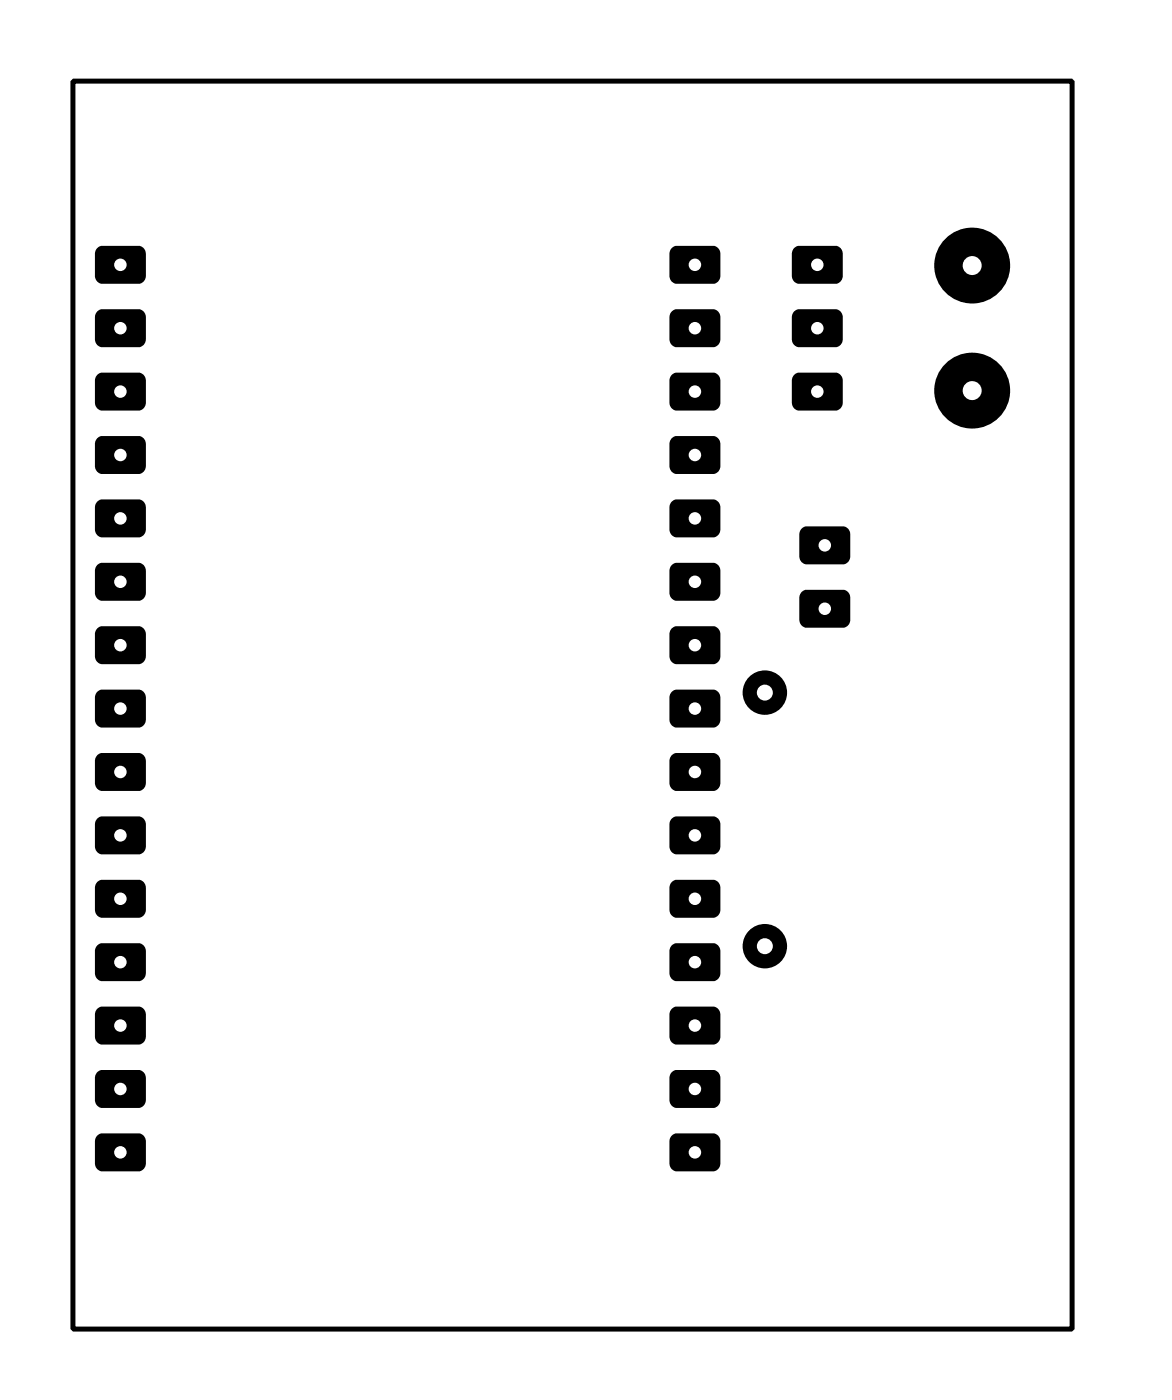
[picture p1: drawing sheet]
<svg xmlns="http://www.w3.org/2000/svg" width="47mm" height="56mm" viewBox="0 0 47 56" stroke-linecap="round" stroke-linejoin="round" font-family="sans-serif">
<path d="M3.9 45.5l.1-.1 1.7 .1 .1 .2v1.1l-.2 .1h-1.7l-.1-.3v-.9z" fill-rule="evenodd" fill="#000"/>
<circle cx="4.8" cy="46.2" r=".25" fill="#fff"/>
<path d="M3.9 43l.1-.1h1.7l.1 .3v1.1l-.2 .1-1.7-.1-.1-.2v-.9z" fill-rule="evenodd" fill="#000"/>
<circle cx="4.8" cy="43.6" r=".25" fill="#fff"/>
<path d="M3.9 40.4l.1-.1 1.7 .1 .1 .2v1.1l-.2 .1h-1.7l-.1-.3v-.9z" fill-rule="evenodd" fill="#000"/>
<circle cx="4.8" cy="41.1" r=".25" fill="#fff"/>
<path d="M3.9 37.9l.1-.1h1.7l.1 .3v1.1l-.2 .1h-1.7l-.1-.3v-.9z" fill-rule="evenodd" fill="#000"/>
<circle cx="4.8" cy="38.5" r=".25" fill="#fff"/>
<path d="M3.9 35.3l.1-.1 1.7 .1 .1 .2v1.1l-.2 .2-1.7-.1-.1-.2v-1z" fill-rule="evenodd" fill="#000"/>
<circle cx="4.8" cy="36" r=".25" fill="#fff"/>
<path d="M3.9 32.8l.1-.1 1.7 .1 .1 .2v1.1l-.2 .1h-1.7l-.1-.3v-.9z" fill-rule="evenodd" fill="#000"/>
<circle cx="4.8" cy="33.5" r=".25" fill="#fff"/>
<path d="M3.9 30.3l.1-.1h1.7l.1 .3v1.1l-.2 .1-1.7-.1-.1-.2v-.9z" fill-rule="evenodd" fill="#000"/>
<circle cx="4.8" cy="30.9" r=".25" fill="#fff"/>
<path d="M3.9 27.7l.1-.1 1.7 .1 .1 .2v1.1l-.2 .1h-1.7l-.1-.3v-.9z" fill-rule="evenodd" fill="#000"/>
<circle cx="4.8" cy="28.4" r=".25" fill="#fff"/>
<path d="M3.9 25.2l.1-.1h1.7l.1 .3v1.1l-.2 .1h-1.7l-.1-.3v-.9z" fill-rule="evenodd" fill="#000"/>
<circle cx="4.8" cy="25.8" r=".25" fill="#fff"/>
<path d="M3.9 22.6l.1-.1 1.7 .1 .1 .2v1.1l-.2 .2-1.7-.1-.1-.2v-1z" fill-rule="evenodd" fill="#000"/>
<circle cx="4.8" cy="23.3" r=".25" fill="#fff"/>
<path d="M3.9 20.1l.1-.1 1.7 .1 .1 .2v1.1l-.2 .1h-1.7l-.1-.3v-.9z" fill-rule="evenodd" fill="#000"/>
<circle cx="4.8" cy="20.8" r=".25" fill="#fff"/>
<path d="M3.9 17.6l.1-.1h1.7l.1 .3v1.1l-.2 .1-1.7-.1-.1-.2v-.9z" fill-rule="evenodd" fill="#000"/>
<circle cx="4.8" cy="18.2" r=".25" fill="#fff"/>
<path d="M3.9 15l.1-.1 1.7 .1 .1 .2v1.1l-.2 .1h-1.7l-.1-.3v-.9z" fill-rule="evenodd" fill="#000"/>
<circle cx="4.8" cy="15.7" r=".25" fill="#fff"/>
<path d="M3.9 12.5l.1-.1h1.7l.1 .3v1.1l-.2 .1h-1.7l-.1-.3v-.9z" fill-rule="evenodd" fill="#000"/>
<circle cx="4.8" cy="13.1" r=".25" fill="#fff"/>
<path d="M3.9 9.9l.1-.1 1.7 .1 .1 .2v1.1l-.2 .2-1.7-.1-.1-.2v-1z" fill-rule="evenodd" fill="#000"/>
<circle cx="4.8" cy="10.6" r=".25" fill="#fff"/>
<path d="M26.9 45.5l.1-.1 1.7 .1 .1 .2v1.1l-.2 .1h-1.7l-.1-.3v-.9z" fill-rule="evenodd" fill="#000"/>
<circle cx="27.8" cy="46.2" r=".25" fill="#fff"/>
<path d="M26.9 43l.1-.1h1.7l.1 .3v1.1l-.2 .1-1.7-.1-.1-.2v-.9z" fill-rule="evenodd" fill="#000"/>
<circle cx="27.8" cy="43.6" r=".25" fill="#fff"/>
<path d="M26.9 40.4l.1-.1 1.7 .1 .1 .2v1.1l-.2 .1h-1.7l-.1-.3v-.9z" fill-rule="evenodd" fill="#000"/>
<circle cx="27.8" cy="41.1" r=".25" fill="#fff"/>
<path d="M26.9 37.9l.1-.1h1.7l.1 .3v1.1l-.2 .1h-1.7l-.1-.3v-.9z" fill-rule="evenodd" fill="#000"/>
<circle cx="27.8" cy="38.5" r=".25" fill="#fff"/>
<path d="M26.9 35.3l.1-.1 1.7 .1 .1 .2v1.1l-.2 .2-1.7-.1-.1-.2v-1z" fill-rule="evenodd" fill="#000"/>
<circle cx="27.8" cy="36" r=".25" fill="#fff"/>
<path d="M26.9 32.8l.1-.1 1.7 .1 .1 .2v1.1l-.2 .1h-1.7l-.1-.3v-.9z" fill-rule="evenodd" fill="#000"/>
<circle cx="27.8" cy="33.5" r=".25" fill="#fff"/>
<path d="M26.9 30.3l.1-.1h1.7l.1 .3v1.1l-.2 .1-1.7-.1-.1-.2v-.9z" fill-rule="evenodd" fill="#000"/>
<circle cx="27.8" cy="30.9" r=".25" fill="#fff"/>
<path d="M26.9 27.7l.1-.1 1.7 .1 .1 .2v1.1l-.2 .1h-1.7l-.1-.3v-.9z" fill-rule="evenodd" fill="#000"/>
<circle cx="27.8" cy="28.4" r=".25" fill="#fff"/>
<path d="M26.9 25.2l.1-.1h1.7l.1 .3v1.1l-.2 .1h-1.7l-.1-.3v-.9z" fill-rule="evenodd" fill="#000"/>
<circle cx="27.8" cy="25.8" r=".25" fill="#fff"/>
<path d="M26.9 22.6l.1-.1 1.7 .1 .1 .2v1.1l-.2 .2-1.7-.1-.1-.2v-1z" fill-rule="evenodd" fill="#000"/>
<circle cx="27.8" cy="23.3" r=".25" fill="#fff"/>
<path d="M26.9 20.1l.1-.1 1.7 .1 .1 .2v1.1l-.2 .1h-1.7l-.1-.3v-.9z" fill-rule="evenodd" fill="#000"/>
<circle cx="27.8" cy="20.8" r=".25" fill="#fff"/>
<path d="M26.9 17.6l.1-.1h1.7l.1 .3v1.1l-.2 .1-1.7-.1-.1-.2v-.9z" fill-rule="evenodd" fill="#000"/>
<circle cx="27.8" cy="18.2" r=".25" fill="#fff"/>
<path d="M26.9 15l.1-.1 1.7 .1 .1 .2v1.1l-.2 .1h-1.7l-.1-.3v-.9z" fill-rule="evenodd" fill="#000"/>
<circle cx="27.8" cy="15.7" r=".25" fill="#fff"/>
<path d="M26.9 12.5l.1-.1h1.7l.1 .3v1.1l-.2 .1h-1.7l-.1-.3v-.9z" fill-rule="evenodd" fill="#000"/>
<circle cx="27.8" cy="13.1" r=".25" fill="#fff"/>
<path d="M26.9 9.9l.1-.1 1.7 .1 .1 .2v1.1l-.2 .2-1.7-.1-.1-.2v-1z" fill-rule="evenodd" fill="#000"/>
<circle cx="27.8" cy="10.6" r=".25" fill="#fff"/>
<path d="M31.8 15l.1-.1 1.7 .1 .1 .2v1.1l-.2 .1h-1.7l-.1-.3v-.9z" fill-rule="evenodd" fill="#000"/>
<circle cx="32.7" cy="15.7" r=".25" fill="#fff"/>
<path d="M31.8 12.5l.1-.1h1.7l.1 .3v1.1l-.2 .1h-1.7l-.1-.3v-.9z" fill-rule="evenodd" fill="#000"/>
<circle cx="32.7" cy="13.1" r=".25" fill="#fff"/>
<path d="M31.8 9.9l.1-.1 1.7 .1 .1 .2v1.1l-.2 .2-1.7-.1-.1-.2v-1z" fill-rule="evenodd" fill="#000"/>
<circle cx="32.7" cy="10.6" r=".25" fill="#fff"/>
<circle cx="38.9" cy="10.6" r="1.52" fill="#000"/>
<circle cx="38.9" cy="10.6" r=".38" fill="#fff"/>
<circle cx="38.9" cy="15.7" r="1.52" fill="#000"/>
<circle cx="38.9" cy="15.6" r=".38" fill="#fff"/>
<circle cx="30.6" cy="27.8" r=".89" fill="#000"/>
<circle cx="30.6" cy="27.7" r=".32" fill="#fff"/>
<circle cx="30.6" cy="37.9" r=".89" fill="#000"/>
<circle cx="30.6" cy="37.9" r=".32" fill="#fff"/>
<path d="M32.1 23.7l.1-.1 1.7 .1 .1 .2v1.1l-.2 .1h-1.7l-.1-.3v-.9z" fill-rule="evenodd" fill="#000"/>
<circle cx="33" cy="24.4" r=".25" fill="#fff"/>
<path d="M32.1 21.2l.1-.1h1.7l.1 .3v1.1l-.2 .1h-1.7l-.1-.3v-.9z" fill-rule="evenodd" fill="#000"/>
<circle cx="33" cy="21.8" r=".25" fill="#fff"/>
<path d="M2.9 3.2h40v50h-40z" fill="none" stroke="#000" stroke-width=".2"/>
</svg>
